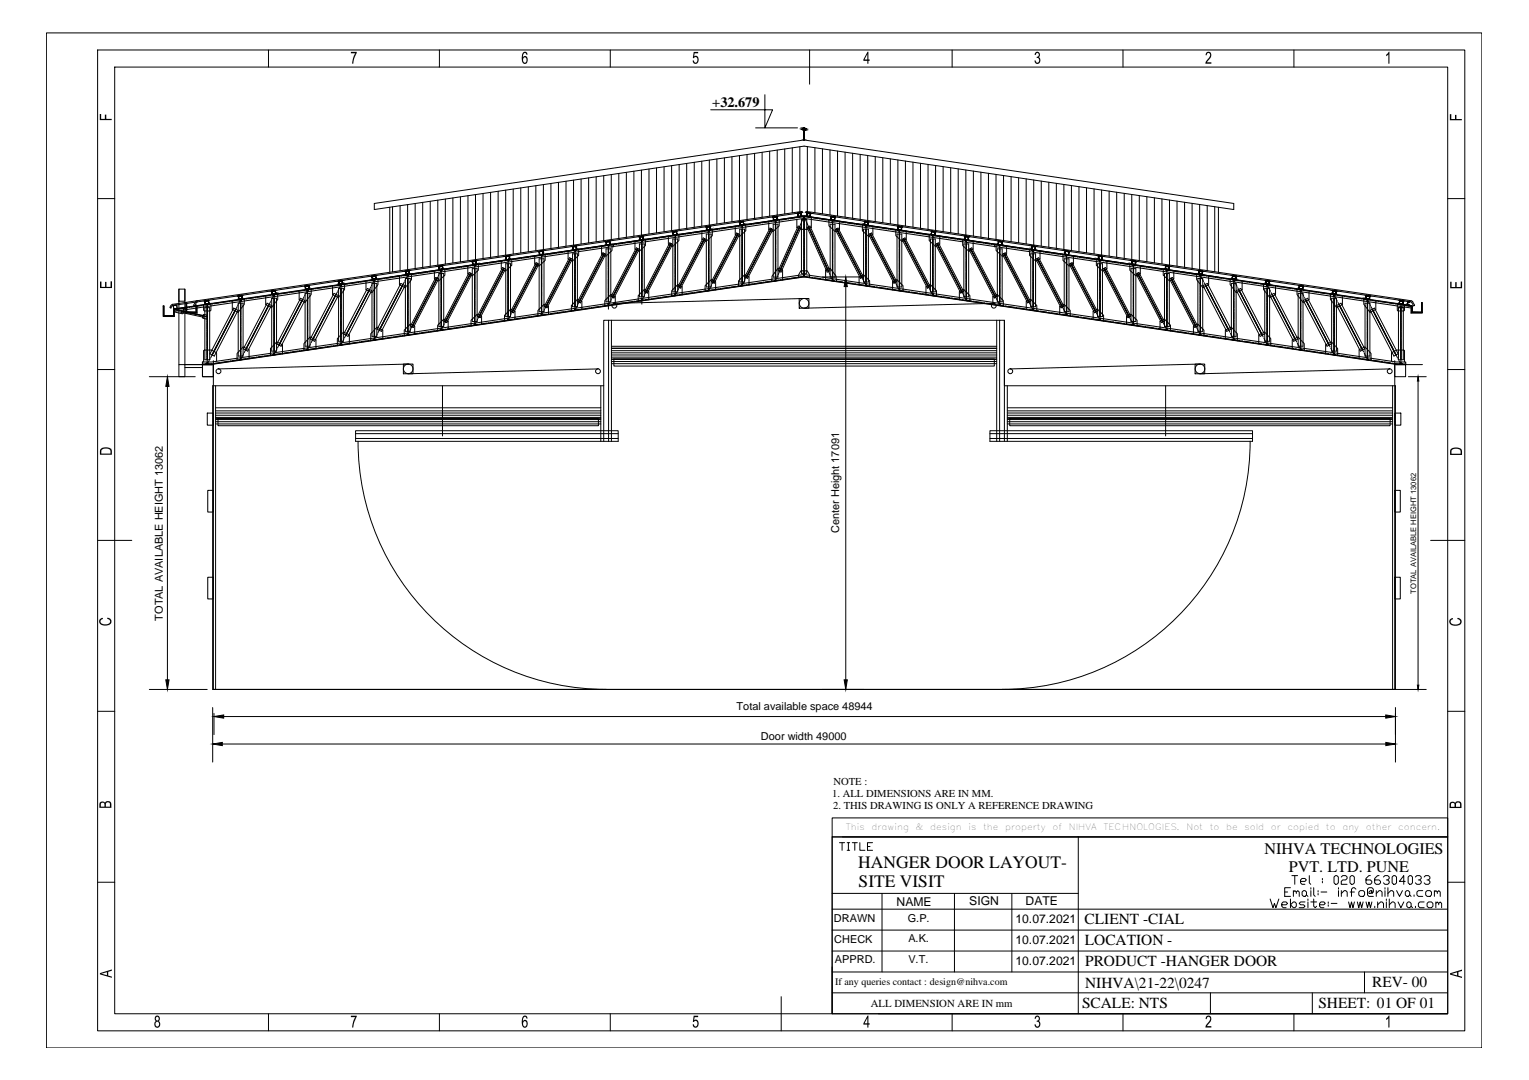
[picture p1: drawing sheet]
<svg xmlns="http://www.w3.org/2000/svg" width="841mm" height="594mm" viewBox="0 0 841 594" stroke-linecap="round" stroke-linejoin="round" font-family="sans-serif">
<defs><g id="words">
<g font-size="9.6">
<text x="472" y="477">HANGER DOOR LAYOUT-</text>
<text x="472" y="488">SITE VISIT</text>
</g>
<g font-size="8.9">
<text x="696" y="470">NIHVA TECHNOLOGIES</text>
<text x="709" y="480">PVT. LTD. PUNE</text>
</g>
<g font-size="8.5">
<text x="597" y="509">CLIENT -CIAL</text>
<text x="597" y="520">LOCATION -</text>
<text x="597" y="532">PRODUCT -HANGER DOOR</text>
<text x="597" y="543">NIHVA\21-22\0247</text>
<text x="755" y="543">REV- 00</text>
<text x="595" y="555">SCALE: NTS</text>
<text x="725" y="555">SHEET: 01 OF 01</text>
</g>
<text font-size="7.8" x="392" y="59">+32.679</text>
<g font-size="6.7">
<text x="533" y="498">SIGN</text>
<text x="564" y="498">DATE</text>
<text x="493" y="498">NAME</text>
<text x="559" y="508">10.07.2021</text>
<text x="559" y="519">10.07.2021</text>
<text x="559" y="531">10.07.2021</text>
</g>
<g font-size="6">
<text x="462" y="293" transform="rotate(-90 462 293)">Center Height 17091</text>
<text x="90" y="341" transform="rotate(-90 90 341)">TOTAL AVAILABLE HEIGHT 13062</text>
<text x="405" y="391">Total available space 48944</text>
<text x="419" y="407">Door width 49000</text>
<text x="459" y="507">DRAWN</text>
<text x="499" y="507">G.P.</text>
<text x="459" y="518">CHECK</text>
<text x="500" y="518">A.K.</text>
<text x="459" y="530">APPRD.</text>
<text x="500" y="530">V.T.</text>
</g>
<text font-size="5.9" x="479" y="554">ALL DIMENSION ARE IN mm</text>
<g font-size="5.8">
<text x="458" y="432">NOTE :</text>
<text x="458" y="438">1. ALL DIMENSIONS ARE IN MM.</text>
<text x="458" y="445">2. THIS DRAWING IS ONLY A REFERENCE DRAWING</text>
</g>
<text font-size="5.5" x="459" y="542">If any queries contact : design@nihva.com</text>
<g font-size="4.8">
<text x="465" y="456">This</text>
<text x="479" y="456">drawing</text>
<text x="504" y="456">&amp;</text>
<text x="512" y="456">design</text>
<text x="533" y="456">is</text>
<text x="541" y="456">the</text>
<text x="553" y="456">property</text>
<text x="579" y="456">of</text>
<text x="588" y="456">NIHVA</text>
<text x="607" y="456">TECHNOLOGIES.</text>
<text x="653" y="456">Not</text>
<text x="665" y="456">to</text>
<text x="674" y="456">be</text>
<text x="684" y="456">sold</text>
<text x="699" y="456">or</text>
<text x="708" y="456">copied</text>
<text x="729" y="456">to</text>
<text x="738" y="456">any</text>
<text x="751" y="456">other</text>
<text x="769" y="456">concern.</text>
</g>
<text font-size="4.1" x="779" y="327" transform="rotate(-90 779 327)">TOTAL AVAILABLE HEIGHT 13062</text>
</g></defs>
<!-- layer: 0 -->
<g fill="none" stroke="#000" stroke-width=".55">
<path d="M25 18h790v558h-790zM54 28h752v539h-752zM63 37h733v521h-733zM148 28v9M242 28v9M336 28v9M445 28v18M524 28v9M618 28v9M712 28v9M54 109h9M426 119h-1l1 2h1"/>
<path d="M426 119h1l1 2h-1M426 119h.1M426 119h1v2M437 120h-3M439 117h2v2h-2zM439 120h-1M440 117l-1 1v1h1M440 117h1v2h-1M440 117h.1M440 119h.1M442 119h.1M442 120h.1"/>
<path d="M442 119v33M442 119l3 1M442 119l1 2M442 119v2M442 119l-3 1M443 119h-1M443 119h.1M445 119h.1M445 117h-1v2h1M445 117h1v2h-1M445 117h.1M445 117l1 1v1h-1"/>
<path d="M446 120h1M446 119v1M447 120h3M458 119h-1v2M458 119h1v2h-1M458 119h-1v2h1M458 119h.1M796 109h10M298 138h-1v2h1M298 138h1v2h-1M298 138h.1M298 138l-1 1v1h1"/>
<path d="M298 140h.1M298 138h1M298 138l1 2M299 140h-1M300 140h.1M301 140h.1M305 139l-3 1M306 139h.1M310 139h-3M311 139h-1M312 138h.1M312 139v3l1 1"/>
<path d="M314 138l-2 1M315 140h3v29h-3zM315 136v1h1M316 138h-1M316 138h.1M316 135l-1 1M316 135l-1 1v2l1-1M316 135h1v2h-1M316 135h1M316 137h.1M316 140v29M317 137l-1 1"/>
<path d="M317 135v1M317 136v1M317 137h-1M318 138v2l-1 1M318 137v1M319 137l-3 1v33M320 137h.1M324 137h-3M325 136v1M329 136h-3M330 136h-1M331 135v1"/>
<path d="M331 136v4h1M332 139l1 1-14 27-1-1zM332 139l-14 27M333 139l-14 27 13-27-1 2M333 137h3v29h-3zM333 135l-3 1M334 135h.1M334 135h1v31M334 135h1M334 133h-1l1 2h1M334 133h1l1 2h-1M334 133h.1"/>
<path d="M334 133h-1l1 1v1M334 133h1v1M335 135h.1M335 137v29M335 139l-1 1M335 134v1M336 139h-1M337 135v3l-1 1M337 134v1M337 134v2M338 135h-3M339 134h.1"/>
<path d="M343 134h-3M344 134h-1M348 133l-3 1M349 133h-1M349 133h.1M349 133v4l1 1M349 139v1M350 139l1-2-14 26M350 136l2 1-14 27-2-1zM350 138h2M351 137l-14 26M351 137l-14 27"/>
<path d="M352 134h2v29h-2zM353 132l-4 1M353 137l-1 1M353 132v1M353 130h-1v2h1M353 130h1v2h-1M353 130h.1M353 132h.1M353 133h.1M353 134v29M353 133v-1v31M353 137h.1"/>
<path d="M354 132h.1M354 136l-1 1M355 132v3l-1 1M355 132h.1M357 132h-3M358 132h.1M362 131l-3 1M363 131h-1M366 130l-2 1M367 138l-1 2M368 130h.1M368 131v3l1 1"/>
<path d="M368 130h-1M368 137h.1M368 134h2l-14 27-1-1zM369 135h1M369 134l-14 27M369 134l-14 27 14-27-1 2M370 131h3v30h-3zM371 130h.1M371 135h.1M371 127h-1v2h1M371 127h1v2h-1M371 127h1v2"/>
<path d="M371 127l-1 1v1h1M371 130h-3M371 129h.1M371 130v32l2-4M371 130l1-1v1M372 130h-1M372 131v30M372 130h.1M372 134h-1M372 129h.1M372 129h-1M372 133v1"/>
<path d="M372 129v1M373 130v2v1M373 129h.1M376 129h-3M377 129h.1M381 128l-3 1M382 128h-1M384 137l-1 4M385 136v1M385 128h-3M386 127v1M386 128v4h1"/>
<path d="M387 127h-1M387 131l1 1-14 26h-1zM387 132h2M387 131l-13 27 14-27-2 4M388 131l-14 27M389 129h2v29h-2zM389 127h.1M389 125v1h1M389 132h.1M389 127h1M389 125h1l1 1M389 125v2h1"/>
<path d="M389 125l1-1 1 2-1 1M390 126h.1M390 127h.1M390 127v33l1-2M390 126v1M390 129v29M390 127h-3M390 131v1M391 131h-1M391 127h.1M392 127v3h-1M392 126v1"/>
<path d="M395 126l-3 1M396 126h-1M400 125l-3 1M400 140h.1M401 125h-1M402 136l-2 3M402 135v1M404 132l-1 3M404 125h-3M404 124v1M404 125v4h1M405 131l-1 1"/>
<path d="M405 128l2 1-14 27-2-1zM406 125h-1M406 130h1M406 129l-14 26M406 129l-14 26 14-26-1 2M407 126h3v29h-3zM408 124h.1M408 129l-1 1M408 122h-1v2h1M408 122h1v2h-1M408 122h1v1M408 124v33l1-2"/>
<path d="M408 124v1M408 124h1h-1M408 126v29M408 129h.1M409 124h.1M409 123l-1 1M409 124l-3 1M409 128h.1M410 124v3l-1 1M410 124h.1M414 123l-3 1M415 123h-1"/>
<path d="M418 138l-1 3M419 123h-3M419 137h-1M420 122l-1 1M420 134l-1 2M421 133h.1M422 129l-1 3M423 122h.1M423 122v4l1 1M423 128v1M423 122h-3M424 125l1 1-14 27-1-1z"/>
<path d="M424 127h2M424 126l-14 27 14-27-1 2M424 122h.1M424 126l-13 27M425 123h3v29h-3zM426 121h.1M426 121l1 1zM426 126v1M426 123v29M427 122h.1M427 121h.1M427 121v33"/>
<path d="M427 126h-1M427 121v1M427 125v1M428 121l-3 1M429 122v2l-1 1M429 121h.1M433 121h-3M433 140l-1 2M434 139h-1M434 120l-1 1M435 135l-1 3M436 134l-1 1"/>
<path d="M437 131l-1 3M437 130h.1M438 121v4l2 1h5M439 127l-1 2M439 124l2 1-11 25-2-1zM439 126h.1M440 125l-11 24M441 121h3v29h-3zM441 122l-12 27M441 121v1M442 121v29M443 121v1"/>
<path d="M444 122l1 3M444 125l2-1 11 25-2 1zM445 125l11 24M445 125l11 24-11-24M445 126h.1M445 125v1M446 127l1 2M446 120v5M447 130h.1M448 131l1 3M449 134v1M450 135l1 3"/>
<path d="M451 120v1M451 139h.1M451 140l2 2M452 121h3M455 121h1M456 122v2l1 1M456 121h.1M457 121l3 1M457 123h2v29h-2zM457 121h.1M457 125l1 1M457 121h1"/>
<path d="M458 121v1M458 126h.1M458 122h.1M458 123v29M458 121v33M458 121h.1M458 126l1 1M459 126l2-1 14 27-2 1zM460 126l14 27-14-27 2 4M460 122h1M460 126l14 27M461 127h-2"/>
<path d="M461 122h3M462 122h.1M462 122v4l-1 1M463 130v1M463 132l2 3M465 122v1M465 136h1M466 123h3M466 137l2 3M470 123h.1M471 123l3 1M474 124h1"/>
<path d="M474 124v3l1 1M474 124h.1M475 126h3v29h-3zM475 128h1M476 124l2 1M476 124h.1M476 123v1M476 129h1M476 126v29M476 124v1M476 124v33l-2-4M477 124h-1"/>
<path d="M477 122h1l-1 2h-1M477 122h-1l-1 2h1M477 122h-1v1M477 129v1M479 130h-2M479 125h1M480 124v1M480 125v4h-1M480 125h3M481 133l-2-4 13 26-13-26 14 26M481 133v1M482 135l1 3"/>
<path d="M484 125h.1M484 139h.1M484 140l2 3M485 125l3 1M488 126h1M490 126l3 1M493 127v3h1M493 126v1M493 127h1M493 129h3v29h-3zM494 131h.1M494 126h1"/>
<path d="M494 127h1M494 125h1M494 125v1M494 127h3M495 131v1M495 127h.1M495 129v29M495 127v33l-2-4M495 126v1M495 126h.1M495 125h1v2h-1M495 125l-1-1v2l1 1"/>
<path d="M495 125h1v1h-1M495 132h1M496 132l2-1 14 27h-2zM497 131l14 27M497 132h-1M498 127h1M498 127v1M498 128v4M499 135l-2-4 14 27M499 128h3M499 136l1 1M500 137l2 4"/>
<path d="M503 128h.1M504 128l3 1M507 129h1M509 129h3M511 130v2l1 1M511 129h.1M512 131h2v30h-2zM512 129l1 1M512 133l1 1M512 129h1M513 129h-1M513 129v1"/>
<path d="M513 134h.1M513 130h.1M513 130v32l-2-4M513 131v30M513 129h.1M513 130h3M513 127l-1 2h1M513 127h1v2h-1M513 127h-1v2h1M513 127l1 1v1h-1M514 127h-1M514 135h.1"/>
<path d="M514 129l-1 1M515 134h1l14 26-2 1zM515 134l14 27-14-27 2 4M515 134l14 27M516 135h-2M517 130h.1M517 131v3l-1 1M518 139h.1M518 130l3 1M518 140l2 3M522 131h.1M523 131l3 1"/>
<path d="M526 132h1M528 132h2M530 132v3v1M530 132h.1M530 134h3v29h-3zM531 136v1M531 132h.1M531 132h1v33l-3-4M531 132v1M531 130h1M531 130v1l1 1M531 132h1v1"/>
<path d="M531 137h1M531 134v29M531 133h1M531 133h.1M532 132h.1M532 130h1v2h-1M532 130h-1v2h1M532 130h1M532 130h.1M532 137v1M532 132l3 1M533 130l-1 2"/>
<path d="M533 137l2-1 13 27-1 1zM534 137l14 27M534 137l14 26M534 138h-1M535 133v4l-1 1M536 133h.1M537 133l3 1M541 134h.1M542 134h3M545 134h1M546 135h3M547 134v2"/>
<path d="M548 135v3l1 1M548 134v1M549 137h2v29h-2zM549 139h.1M549 135h1M550 135h.1M550 139v1M550 135v33l-2-4M550 135h1M550 137v29M550 133h-1v1l1 1M550 133h1v2h-1"/>
<path d="M550 133h-1v2h1M550 133h.1M550 133h1M551 135h.1M551 134l-1 1M551 133v1M551 135l3 1M551 140l2-1 14 27-2 1zM552 139l14 27M554 135v1M554 136v4h-1M555 136h.1"/>
<path d="M556 136h3M559 136l1 1M561 137h3M564 137h1M565 137l3 1v33l-2-4M566 138v2l1 1M566 137v1M567 140h3v29h-3zM567 137h1M568 137h.1M568 137v1M568 135l1 1"/>
<path d="M568 135l-1 2M568 138h.1M568 140v29M569 138h-1M569 135l1 1-1 2-1-1M569 135h-1l-1 2h1M569 135v1M569 136h.1M569 138h.1M569 137h-1M569 136v1M570 138l3 1"/>
<path d="M572 138h.1M572 139v3l-1 1M574 139h.1M575 139h3M578 139h1M580 139l2 1M583 140h1M585 140h.1M586 140h1M587 140h.1M587 138h-1v2M587 138h1v2h-1"/>
<path d="M587 138h-1v2h1M587 138h.1M587 138l1 1v1h-1M102 159v42h15M150 160h-1l1 2h1M150 160h1l1 2h-1M150 160h1l1 1-1 1M150 160v2h1M165 160h.1M168 160h-3M168 159h1M169 159h.1"/>
<path d="M169 157h-1v2M169 157h-1v2h1M169 157h1v2h-1M169 157h.1M169 159v1M169 160h.1M170 159h-1v1M171 160a3 3 0 0 1-1 3M171 159h.1M173 159l-4 1M174 159h-1M177 158l-3 1"/>
<path d="M179 158h-1M182 158h-3M183 157v1M183 158v4l1 1M186 159v1M186 159h3v29h-3zM186 155l1 1M186 159l2-2v33l1-3M187 157h-3M187 157h.1M187 157h1M187 155h.1"/>
<path d="M187 154l-1 1v2l2-1M187 154h1v2M187 154v1M187 156h1M187 159v29M188 156h.1M188 157h.1M188 156v1M188 155h-1M188 154v2M188 157h-1M190 157a3 3 0 0 1-2 4"/>
<path d="M190 156v1M192 156l-3 1M193 156h-1M196 156h-3M197 155h.1M201 155h-3M201 154v1M201 155v4l1 1M202 159l2 1-13 25-2-1zM202 155h.1M203 159l-13 25M203 160l-13 24"/>
<path d="M204 158l-1 2M205 157h-1M205 156h2v29h-2zM205 156l1-2v33l1-2M205 152v1l1 1M205 154h.1M206 152h-1M206 152h-1v2h1M206 152h1v2h-1M206 160h-1M206 152h.1M206 152l1 1-1 1"/>
<path d="M206 156v29M206 154h.1M206 154l-3 1M206 159h.1M206 154h1M207 158l-1 1M207 154h-1M208 154a3 3 0 0 1-1 4M208 153v1M210 153l-3 1M212 153h-1M215 153h-3"/>
<path d="M216 153h.1M220 152h.1M220 152v5h1M220 152h-3M220 159l-1 3M220 156l3 1-13 25-3-1zM221 158l-1 1M221 157v1M221 152h-1M221 157l-12 25 13-25M222 155l-1 3M223 153h3v29h-3z"/>
<path d="M223 154v1M223 150l1 1M223 158h-1M223 151h1M224 151h.1M224 157h.1M224 149h-1v2h1M224 149h1v2h-1M224 149h.1M224 149h-1M224 149h1v1l-1 1M224 153v29"/>
<path d="M224 151v33l1-2M224 151l-1 2M224 151v1M225 156l-1 1M225 151l-3 1M225 151h-1M225 151l-1 1M225 151h.1M225 155v1M226 151h-1M226 151a3 3 0 0 1-1 4M226 151h.1"/>
<path d="M229 151h-3M231 150l-1 1M234 150h-3M235 150h.1M237 160h.1M239 157l-2 2M239 149l-3 1M239 149h.1M239 150v3l1 1M239 156h.1M240 153h1l-14 27-1-1zM240 149h-1"/>
<path d="M240 154h2M241 153l-14 27M241 152l-15 28M241 151v1M241 150h3v30h-3zM242 151l1-2v32l1-2M242 148h1M242 148v1M242 146v1v1M242 154h.1M242 149h1M242 148l1 1"/>
<path d="M242 146h-1l1 2h1M242 146h1l1 2h-1M242 146h.1M242 146h1M243 150v30M243 149h.1M243 153h-1M243 148v1M243 147v1M244 149h-3M244 152l-1 1M245 149v2l-1 1"/>
<path d="M245 148h-1M248 148h-3M249 148h.1M253 147l-3 1M254 147h.1M255 157v1M257 146v1M257 147v4h1M258 153h-1M258 146l-3 1M258 152l1-2-14 27M258 150l2 1-14 26h-2z"/>
<path d="M259 151h1M259 150l-14 28M259 150l-14 27M259 146h-1M260 148h2v29h-2zM260 144v1M260 145h.1M261 146h.1M261 151h-1M261 144h-1v2h1M261 144l1-1v2l-1 1M261 144h.1"/>
<path d="M261 144h-1M261 144h1v1M261 145h-1M261 145h.1M261 148v29M261 146v33l1-2M261 150v1M262 146h-1M262 145l-1 1M262 150h.1M262 146h-2M263 146v3h-1"/>
<path d="M263 145v1M264 146h-1M267 145h-3M268 145h.1M271 159h.1M272 144l-3 1M273 144h.1M273 155l-1 3M274 154l-1 1M275 151l-1 3M276 143v1M276 144v4h1"/>
<path d="M276 150v1M276 147l2 1-14 27-1-1zM277 144h-3M277 149h1M277 148l-14 26M277 148l-14 26 14-26-1 2M278 143l-1 1M278 145h3v29h-3zM279 143h.1M279 141h-1v2h1M279 148v1M279 143h1"/>
<path d="M279 141h1v2h-1M279 141h1M279 143v33l2-2M280 143h-1M280 143l-1 1M280 143v1M280 145v29M280 148h-1M280 143h.1M280 141h.1M280 141v1M280 142l-1 1"/>
<path d="M280 147h.1M281 143v3v1M281 143h-3M283 143h-1M286 142l-3 1M287 142h.1M289 157l-1 3M290 156h.1M291 142h-3M292 153l-2 2M292 141h-1M292 152h.1"/>
<path d="M294 148l-2 3M294 141h.1M294 142v3l1 1M294 147v1M295 144l1 1-13 27-2-1zM295 146h2M296 145l-14 27M296 141h-3M296 145l-14 27 14-27-1 2M297 142h2v29h-2zM297 141h-1M297 140h.1"/>
<path d="M297 145v1M297 140l1 1M298 140v1M298 140v33M298 142v29M298 141h.1M298 145h.1M299 144l-1 1M300 141v2l-1 1M300 140l-3 1M306 157v1M308 154l-2 3"/>
<path d="M308 153v1M310 150l-1 3M310 149v1M312 146l-1 2M313 145h-1M313 144l1-2-14 27M313 142l2 1-14 26h-2zM314 143h1M314 142l-14 27M316 143h-1M316 142v1M317 142h.1"/>
<path d="M322 159h.1M324 156l-1 2M324 155h.1M326 152l-1 2M327 150l-1 1M328 147l-1 3M329 146v1M331 142v1M332 140l2 1M334 140h.1M340 157l-1 3M341 156l-1 1"/>
<path d="M342 153l-1 3M343 152v1M345 149l-2 2M345 148h.1M347 145l-2 2M347 144h.1M349 140l-1 3M355 160l-1-1-3 4v3M355 160h1M356 160h1v5M357 158h.1M358 155l-1 2"/>
<path d="M359 154h.1M361 150l-2 3M361 149v1M363 146l-1 3M363 145v1M366 141h-1M374 157h-1a6 6 0 0 0-4 6M374 157h.1M374 157v1M375 157v1v4M376 153l-1 3M377 152h.1"/>
<path d="M379 148l-2 3M380 147h-1M382 141v1M390 159h.1M390 159l-1 1M390 159v1h-1M390 160h.1M391 160h-3M391 154l-3 3v3M391 154l2 1M391 157h.1M392 159h-1"/>
<path d="M393 155h1v5M393 153l-1 3M394 152l-1 1M395 149l-1 3M395 159h-2M396 148v1M397 159h-1M397 145l-1 3M398 144h.1M400 141l-2 2M400 158l-3 1M401 158h.1"/>
<path d="M405 157l-3 1M406 157h.1M408 157h.1M408 153a3 3 0 0 0-2 5M408 153h.1M408 157h1M409 157h.1M410 157h-3M410 154h.1M410 151l-2 2M411 152h.1M411 157h-1"/>
<path d="M411 152h1v5M411 151l-1 2M412 150h.1M414 146l-2 3M414 145v1M414 156h-3M416 156h-1M416 142l-2 3M416 141v1M419 155l-3 1M420 155h.1M424 155h-3"/>
<path d="M424 154v1M425 155h-1M425 151v1v2M426 154v1M426 150v1M426 150h.1M427 154h.1M427 154h-1M427 154l-1 1M427 149l-1 1M427 149h.1M427 153v1"/>
<path d="M427 148v1M428 148h-1M428 148h1M428 152h-1M429 154h-3M429 148h.1M429 148l-1 3M429 148h1M430 147l-1 1M430 154h-1M430 148v1v5M431 144l-1 3"/>
<path d="M432 143l-1 1M433 153l-3 1M434 153h.1M438 153h-3M439 152h.1M439 152l1-3h4l1 2v2M439 152v1M440 152h2l326 48h5M442 152h.1M442 152h1M442 152l326 48h5l-5 1 5-1M442 152l-325 48h-6"/>
<path d="M442 152l-325 48M443 152h.1M446 153h1M452 153l1 1M453 143v1M453 144l2 3M455 148l-1 1v5M455 147v1M455 148h.1M455 148l2 3M456 148h-1M457 148h-1"/>
<path d="M457 152h.1M457 148h.1M457 148v1M457 153l1 1M457 154h.1M457 149h1M458 154h.1M458 149v1M458 154h1M458 150h.1M459 150v1a4 4 0 0 1 1 4M460 155h3"/>
<path d="M464 155h1M468 141v1M470 156h1M471 146v1M472 148l1 3M473 152v5M474 152h-1M474 152h.1M474 151h1l1 2M476 157h.1M476 157h1M477 157h.1"/>
<path d="M477 157h-1M477 153h.1M477 153a3 3 0 0 1 1 5M482 158h1M487 144h.1M487 145l2 3M488 159h1M489 149l1 1M490 150l2 4M492 156l1-1-14-27-1 1 14 27M492 154l-1 1v5M492 154v1"/>
<path d="M494 154h-2M494 154l2 2M494 160h.1M495 159l-1 1h1M495 159h.1M495 159v1M495 160h.1M496 156l1 1v3M502 141v1M503 143l2 3M505 147h.1M506 148l1 3"/>
<path d="M508 152h.1M508 153l2 3M510 157l-1 1v4M510 157l1 1M512 157h-1h-1M512 157h1M513 158h.1M513 158h1a3 3 0 0 1 1 5M521 144v1M521 145l2 4M523 149l1 1M524 151l2 3"/>
<path d="M526 155h.1M527 156l1 3M529 160v1M529 160h-1v5M529 160l1-1 3 4v3M536 141l-2-4 14 26M536 141l1 1M539 147h.1M540 148l1 3M542 152v1M542 153l2 4M544 157l1 1"/>
<path d="M545 159l2 3M550 140h1M552 140l-1 1M554 143l-2-4 14 27M555 144v1M557 149l1 1M558 151l2 3M560 155h.1M561 156l1 3M563 160v1M567 142h1M568 142l1 1"/>
<path d="M569 143h.1M570 143l1-1 14 27h-1zM570 142l14 27M571 142l14 27M571 143h-2M573 146l-2-4 13 27M573 147h.1M574 148l1 3M576 152v1M576 153l2 4M578 157l1 1M579 159l2 3"/>
<path d="M584 140l3 1M585 141v2l1 1M585 142h3v29h-3zM586 144v1M586 140h.1M586 140l1 1M586 145h1M587 141h.1M587 141v-1v1M587 140v33l-2-4M587 142v29M587 145l1 1"/>
<path d="M588 141h.1M588 145l2-1 14 27-2 1zM589 145l14 27M589 141h3M589 146h-1M590 141h.1M590 142v3v1M591 149l-2-4 14 27M591 149l1 1M592 151l2 3M593 141h.1M594 142h3"/>
<path d="M594 155h.1M595 156l1 3M597 142h1M598 142l3 1M602 143h1M603 143v3l1 1M603 143h.1M603 143h3M604 145h2v29h-2zM604 147h1M604 143h1M605 143h.1"/>
<path d="M605 148h.1M605 143v1M605 143v33l-2-4M605 145v29M605 143h1M605 141l-1 1 1 1M605 141h1v2M605 141h1v2h-1M605 141h-1v2h1M605 141h1M606 148v1M606 143h.1"/>
<path d="M607 148l1-1 14 27-2 1zM607 143v1M607 148l14 26M608 149h-2M608 144h3M609 143v1M609 144v4h-1M609 152l-2-4 14 26M610 152v1M610 154l2 3M611 144h1M612 158h1"/>
<path d="M613 144l3 1M613 159l2 3M616 145h1M617 145h3M621 146h1M621 146v3h1M621 145v1M622 146h3M622 148h3v29h-3zM623 150h.1M623 146h.1M623 150l1 1"/>
<path d="M623 146h1h-1M623 146v33l-2-4M624 148v29M624 145h.1M624 144h-1v1l1 1M624 144h1l-1 2h-1M624 144l-1-1v2v1M624 144h1l-1 1M624 144h.1M624 151h.1M624 146h.1M625 151l1-1 14 27h-1z"/>
<path d="M626 146h.1M626 150l13 27M626 150l14 27-14-27 2 4M626 151h-1M627 146l3 1M627 146v1M627 147v4h-1M628 155v1M629 156l2 4M630 147h1M632 147l3 1M635 148h1"/>
<path d="M636 148h3M640 149v2l1 1M640 148h.1M641 150h2v30h-2zM641 152v1M641 149h3M641 147v1h1M641 148h.1M641 148l1 1M642 153h.1M642 149h.1M642 149v32l-2-4"/>
<path d="M642 150v30M642 148h.1M642 146h-1M642 148v1M642 146h1v2h-1M642 146h-1v2h1M642 146h.1M642 154h1M642 146l1 1M643 147v1h-1M643 153h2l14 26-2 1zM644 153l14 27"/>
<path d="M644 153l14 27-14-27 2 4M644 154h-1M645 149h.1M646 149h.1M646 150v3l-1 1M646 149l3 1M646 158h1M649 150h1M650 150h3M654 150l1 1M655 151h3M658 151a3 3 0 0 0 1 4"/>
<path d="M658 151h.1M659 151h.1M659 153h3v29h-3zM659 151h1M659 155l1 1M660 151v1M660 151l3 1M660 156v1M660 151h1l-1 1M660 152h.1M660 151l2 4M660 151v33l-2-4"/>
<path d="M660 153v29M660 149l-1 1 1 1M661 149h1l-1 2h-1M661 149h-1l-1 2h1M661 157h.1M661 149h.1M661 151h.1M661 158h1h1M661 150v1h-1M662 157l2-1 13 25-2 1zM662 156h1M663 157l13 25-13-25 2 3"/>
<path d="M663 152h1M664 157l-1 1M665 152h3M665 152h.1M665 152v5h-1M668 153h1M669 153h3M673 153h.1M674 153l3 1M677 154a3 3 0 0 0 1 4M677 153v1M677 156h3v29h-3z"/>
<path d="M678 154h.1M678 158v1M678 154h1M678 159h1M678 156v29M679 154h-1M679 154h.1M679 156v29M679 154l3 1M679 152h1v2h-1M679 152h-1v2h1M679 160h.1"/>
<path d="M679 152h.1M679 152h-1v1l1 1M679 152h1M680 152v1l-1 1M680 160l2-1 14 25-3 1zM680 158l-1-4v33M681 158v1M681 160l13 24M681 159l13 25M682 155h1M683 154v1M683 155v4l-1 1"/>
<path d="M684 155h2M687 155h1M688 156h3M692 156h.1M693 156l3 1M695 157a3 3 0 0 0 1 4M695 156v1M696 159h2v29h-2zM696 156v1M697 157h.1M697 154l-1 2M697 156v1"/>
<path d="M697 156h.1M697 159v29M697 154l1 1v2l-1-1M697 154h-1v2h1M697 154v1M697 154l1 1M698 157h-1M698 157h3M698 155h.1M698 155v1h-2M701 157l1 1M702 157v1"/>
<path d="M702 158v4l-1 1M702 158h3M706 158h1M707 158l3 1M711 159h.1M712 159h3M713 160a3 3 0 0 0 1 3M713 159h.1M715 159h.1M715 159v1M715 159h1M715 160h.1"/>
<path d="M715 159l2 4M715 159v33M715 159l1 1M716 157h1l-1 2h-1M716 157h-1l-1 2h1M716 157h.1M716 157h-1v2M716 159l-1 1M716 157h1l-1 2M716 159h.1M716 159h-1M717 160h3"/>
<path d="M720 160h.1M734 160h1v2h-1M734 160h-1v2h1M734 160h-1v1l1 1M90 168v6h6v-4v4h-6zM95 170v4h-5v-6v6h6v-4M96 170v1M96 170l3 1M96 168h1l1 2h-1M96 168h.1M96 168h-1l1 2h1M96 168h1v1v1"/>
<path d="M97 170h.1M99 170h-3M100 171l12 3M100 171l12 3v1l-13-3zM100 170h-1M100 171h.1M101 169v2l-1 2-4-2M101 172h3M103 169l-7 1M103 166v6h5v-4M103 166h-1v6h6v-3M103 172h5"/>
<path d="M103 169l-3 1M104 169h.1M104 172h1M106 173h3M108 168l334-49 335 49M108 168l-12 2M108 168v1M108 169l-12 2M108 165l-13 2-2 2h1l1-1M108 165l333-49v1l-332 49M108 165v1M109 166l-14 2"/>
<path d="M109 166l-2 2h-1l1-2M109 173h1M110 174h4v1M111 168l-6 1M112 168v3h1M112 168h.1M113 169h2v29h-2zM113 173h-1l-1 2h2M113 168h1M113 173l1 1M114 168h.1M114 165l-1 1v1h1"/>
<path d="M114 165h-1v2h1M114 165h1v2h-1M114 165l1 1v1h-1M114 165h.1M114 171h.1M114 169v29M114 168v33M114 167h.1M114 175v1l-1-1M114 167v1M114 167h1M116 167l-3 1"/>
<path d="M116 168v3h-1M116 167h.1M117 167h-1M121 167h-3M122 166l-1 1M125 166h-3M126 177l-1 3M127 166h-1M127 176l-1 1M128 165v1M128 166v4l1 1M128 173l-1 2"/>
<path d="M129 172h.1M129 171h1M130 170l-13 25 13-25M130 165l-3 1M130 169l-1 2M131 171l-2-2-14 26 3 1 13-25M131 167h3v29h-3zM131 168h.1M131 165h.1M131 171v1l-1-1M132 165h.1M132 171h.1"/>
<path d="M132 163h-1v2h1M132 163l1-1v2l-1 1M132 163h1v1h-1M132 163h-1v1h1M132 167v29M132 165v33l1-2M132 165l-1 2M132 164v1M133 170h-1M133 165h-1M133 169v1M134 165v2l-1 2"/>
<path d="M134 164v1M135 165h-3M136 164h-1M140 164h-3M141 164h-1M142 179l-1 2M143 178h.1M144 163l-3 1M144 174l-1 3M145 173v1M145 163h.1M146 163h.1"/>
<path d="M146 163v4l1 1M147 167l2 1-13 25-2-1zM147 169v1M147 168h1M148 168l-13 25M149 166l-1 3M149 163h-3M149 165h.1M149 164h3v29h-3zM150 168l-1 1h-1M150 162h.1M150 162h1"/>
<path d="M150 168h.1M151 162h.1M151 164v29M151 163h.1M151 162l-1 2M151 162v33M151 167v1M151 166v1M153 162a3 3 0 0 1-1 4M153 162h.1M154 162h-3M155 162h-1"/>
<path d="M158 161l-2 1M159 179v1M160 161h-1M161 176l-2 3M161 175h.1M163 172l-2 2M163 160l-3 1M163 171h.1M164 160h.1M165 161v4M165 167l-1 3M165 164l3 1-13 25-3-1 13-25"/>
<path d="M166 166l-1 1M166 165v1M167 163l-1 3M168 161h2v29h-2zM168 162v1M168 162l1-3v33l1-2M168 166h-1M169 165l-1 1M169 161v29M169 164v1M170 164h.1M177 177l-2 3"/>
<path d="M177 176v1M180 172l-1 1M182 168h-1M183 165l-1 2M184 161l2 2-13 25-2-1zM184 164h.1M184 163h1M185 162l-13 25M185 162l-14 27M186 160l-2 3M187 163l-1 1-1-1M187 162v1"/>
<path d="M188 162h-1M188 161h.1M193 179l-1 3M194 178h-1M195 175l-1 2M196 174h.1M198 169v1M200 166l-2 3M200 165v1M202 162l-2 3M202 161h.1M203 160h.1"/>
<path d="M205 160v1l-2-1M210 179l-1 1M211 176l-1 3M212 175v1M214 172l-2 3M214 171h.1M216 168l-2 2M216 167h.1M218 164l-1 2M219 162l-1 1M227 179l-1-1-4 4v3M227 179h.1"/>
<path d="M228 179v5M228 178l-2 2M228 177h.1M230 174l-2 2M230 172v1M233 168l-1 1M234 165l-1 3M235 164l-1 1M236 161l-1 2M244 178v1M245 176h-1a6 6 0 0 0-3 6M245 176h.1"/>
<path d="M246 176l1 1v4M247 174l-1 1M249 170h-1M251 166h.1M253 162l-2 3M253 161v1M255 180h-1M258 179l-3 1M260 179h-1M261 179h.1M261 178h.1M261 179h1"/>
<path d="M262 179h.1M262 173l-3 3v3M262 173l3 1v5M263 176h-1M263 178l-3 1M264 178h.1M264 172l-1 3M265 171v1M267 168l-2 3M267 167v1M268 178h-3M269 178h-1"/>
<path d="M269 163h.1M273 177h-3M274 177h-1M277 176l-3 1M278 176h.1M279 176h.1M279 172l-1 1v4M279 176h1M280 176h.1M281 173h.1M282 176h-3M283 171l-2-1-2 2"/>
<path d="M283 171v5M283 170l-2 2M283 175v1M283 169h.1M285 165l-1 3M286 164l-1 1M287 175h-3M287 161l-1 3M288 160l-1 1M288 175h-1M291 174l-3 1M293 174h-1"/>
<path d="M296 174h-3M297 173v1M297 173h.1M298 173h.1M298 173h-1M298 173v1M299 171l-1 2M299 170v1M301 173h-3M301 167l-1 3M302 173v-4l-3-2-3 4v3M302 166h-1"/>
<path d="M302 173h-1M304 162h.1M306 172l-3 1M307 172h-1M310 171l-3 1M312 171h-1M315 171h-3M316 170h.1M316 170v1M316 170l1 1M316 171h.1M317 171h.1"/>
<path d="M317 169l-1 2M318 167v1M319 165h-1l-4 3v3M319 165h.1M319 166h1v4M320 164l-2 3M320 170h-3M320 163v1M321 170h-1M325 169l-3 1M326 169h-1M329 169h-3"/>
<path d="M330 168v1M333 164v1v4M334 164l2-2 2 1v5M334 168h-3M334 167h1M334 168h.1M335 168h.1M335 168h-1M335 167h.1M335 168v2M336 166l-1 2M336 165h.1"/>
<path d="M338 162l-1 2M338 161h.1M339 167l-3 1M340 167h-1M343 167h-2M345 166h-1M348 166h-3M349 166h.1M353 165h.1M353 165h-1M353 164h.1M353 165v2"/>
<path d="M354 165h.1M354 163l-1 2-3 1M354 165h-1M355 162l-1 1M358 164l-3 1M359 164h-1M362 164h-3M364 164h-1M367 163h-3M368 163h.1M371 163h.1M371 162h.1"/>
<path d="M371 162v1v-1M371 162l1 1M371 162h1l-3 1M372 162v1M373 162h-1M377 162h-3M378 161l-1 1M381 161h-3M382 161h.1M386 160l-3 1M387 160h.1M500 160v1"/>
<path d="M506 161h.1M507 162h4M511 162h1M513 162v1M513 162h.1M513 162l1 1M517 163h1M523 164h1M529 165h1M531 165h.1M531 165h1M532 165h-1"/>
<path d="M532 165h.1M535 166h1M537 166h3M541 167h1M546 166v-3l3-1 3 3v4M547 167h1M547 163h1M549 168h.1M550 168h.1M550 167v1M553 168h1M554 168l4 1"/>
<path d="M559 169h.1M560 169l4 1M565 170h.1M566 165l-2 1v4M566 165v1M566 165h1M568 165a6 6 0 0 1 2 6M568 170v1M568 170h.1M568 170l1 1M569 171h.1M571 171h.1"/>
<path d="M572 171l4 1M577 172h.1M578 172l4 1M581 163h1M582 164l2 3M582 173h1M583 168v1v4M584 173h4M584 168h.1M584 168v1M585 168h-1M586 168v1"/>
<path d="M586 173l1 1M587 169h.1M587 173h-1M587 173h.1M587 169l1 1M587 173v1M588 170l1 1v3M588 174h1M590 174h3M594 174h1M596 175h3M597 160v1"/>
<path d="M600 165v1M600 175h1M600 167l2 3M602 175l3 1M602 171h-1v5M602 171h.1M603 171h.1M603 171l1-1 1 2M604 176h1M605 176h.1M605 176h1M605 172h.1"/>
<path d="M606 172a3 3 0 0 1 1 5M606 176h1M608 176l3 1M612 177h1M613 177l4 1M615 163h1M616 164l2 3M618 178h1M618 168v1M619 169l1 4M619 178l4 1M620 174v5"/>
<path d="M621 173l-1 1M621 173v1M622 173h-1M622 173h.1M622 173l3 3v3M623 179h.1M623 178h1M623 179h1M624 178h.1M624 179h1M624 179h.1M625 179l4 1"/>
<path d="M630 180h.1M631 160v1M631 180h4M634 166h.1M634 167l2 3M636 171h1M637 172l2 3M639 176l-1 1v4M639 176h.1M639 176v1M641 176h-1M641 176l3 3v3"/>
<path d="M649 163l1 1M650 164l2 4M652 168v1M653 170l1 3M655 174h.1M655 175l2 3M657 179h-1v5M657 179h.1M657 179l1 1M658 179h.1M658 179l1-1 3 4v3M665 161h.1"/>
<path d="M668 166v1M669 167l1 4M671 171v1M671 173l2 3M673 177h1M680 160v1l1-1M682 160h-1M684 164h.1M684 165l2 3M686 169h1M687 170l2 3M689 174v1"/>
<path d="M690 175l1 4M692 179v1M696 161h1M697 162h.1M697 162l1 1M698 163v1l2-1M699 163l2-2 13 26-2 1zM699 160l-2-3v33l-2-4M699 161v1M700 162l13 25M700 163h.1M702 166v1"/>
<path d="M703 168l1 3M705 172h.1M705 173l2 3M707 177l1 1M714 161h3v29h-3zM715 164h.1M715 164l1 1M715 161v29M716 165v1M716 166h1h1M717 165l2-1 13 25-2 1zM718 164h.1"/>
<path d="M718 165l13 25M719 165l-1 1M720 168l-2-3 13 25M720 161v4h-1M720 160h1M720 169l1 1M721 170l2 4M721 160l3 1M723 174v1M724 176l1 3M725 161h1M726 180h.1"/>
<path d="M726 161l3 1M730 162h.1M731 162h3M732 162v3l1 1M732 162h.1M732 164h3v29h-3zM733 162h.1M733 166v1M734 163h.1M734 167v1M734 164v29M734 162h1"/>
<path d="M734 162h-1h1M734 162l2 4M734 162v33l-2-3M734 162h.1M734 168h.1M735 168v1h1M735 168l3-1 13 25-3 1zM736 163h3M736 166v1M737 168l12 25-13-25M737 168l1 3M737 168h.1"/>
<path d="M738 163h.1M738 163v4l-1 1M739 172h.1M739 163h1M739 173l2 3M740 163l3 1M741 177l1 1M744 164h.1M745 164h3M749 164h.1M750 165h3M750 165v2l1 2"/>
<path d="M750 164v1M751 167h3v29h-3zM751 169l1 1M752 165h.1M752 170h.1M752 167v29M752 165v33l-2-4M752 165l1 2M752 164v1M753 163h-1l-1 1h1M753 165h-1M753 163h1l-1 2h-1"/>
<path d="M753 163l-1-1-1 2 1 1M753 171h.1M753 163v1h-1M753 165h.1M753 171l1 1 1-1M753 165h1M754 168h.1M754 171l2-2 13 26-2 1zM754 169l1 2M754 165l3 1M755 170l13 25M756 171h-1"/>
<path d="M756 172h.1M756 173l2 2M757 165v1M757 166v4l-1 1M758 176v1M758 166h1M758 177l2 3M759 166h3M763 166v1M764 167h3M767 167h1M769 168v3h1"/>
<path d="M769 167l3 1M769 169h3v29h-3zM770 168h7M770 167h1M770 171h1M770 169v29M771 168l-1 33M771 167h.1M771 165h1v2h-1M771 165h-1v2h1M771 165h.1M771 165h-1v2"/>
<path d="M771 165l1 1v1h-1M772 168h1M773 168v3h-2M773 168h.1M773 168l3 1-334-50-346 51M775 168l-1-1v-1h1h-1v2h1M775 168h.1M777 166l-334-49v-1l333 49 2 3-2-2M777 168l-1 1-334-49-334 49M777 168h.1M777 168v4h5M782 166v6h-6v-3"/>
<path d="M782 166v6h-6v-4M782 166v6h-5v-4M111 199v1v-1h5l326-48 326 48h5v1M113 193h-1v6M114 193h.1M114 200h.1M115 193h2M115 198l-1 2M116 197l-1 1M117 193h1M117 194l-1 3M118 200h-1"/>
<path d="M118 193v1M118 193l1 1M119 194v5M120 189h.1M121 199l-3 1M122 186l-2 2M122 185h.1M122 199h.1M124 181l-2 3M124 180v1M126 199h-3M127 198v1"/>
<path d="M131 198h-3M131 198h1M131 193l-1 1v4M132 193h.1M132 197h.1M132 198h.1M132 198h1M133 192l-1 1M133 198h.1M133 191v1M133 191h2M134 195h.1"/>
<path d="M135 192h1M135 197l-3 1M136 191l-2 3M136 192h1v5M136 190v1M137 197h-1M138 186v1M140 183l-1 3M140 197h-3M141 182h-1M141 196h.1M146 196h-1"/>
<path d="M150 195l-3 1M150 191l-1 1v4M150 190h.1M151 195h-1h1M151 195h.1M151 195h-1M151 189v1M152 189h-1M152 188l1 1M152 193l-1 2M152 192h.1M153 190l13-25-12 25"/>
<path d="M154 189h.1M154 189l-1 2M154 194l-3 1M154 189l1 1v5M155 188h-1M156 194h-1M156 184l-1 3M157 183v1M158 180l-1 3M160 194h.1M164 193h-3M165 193h-1"/>
<path d="M168 188l-1 1v4M169 193h-3M169 187l-1 1M169 192h.1M169 192h1M169 187h.1M170 192l-1 1M170 192h-1M170 192h.1M170 186h.1M170 186l1-1 1 1M171 189v1"/>
<path d="M172 186h1M173 187h1v5M173 185h.1M173 192h-3M174 192h.1M175 182l-2 2M175 181h.1M178 191h-3M179 191h.1M183 190l-3 1M184 190h-1M187 185l-1 1v4"/>
<path d="M187 190h.1M187 185h.1M187 189v1l1-1M187 189h.1M187 190h-3M188 189v1M188 189h1M188 189h-1M188 184h-1M188 190h.1M188 183v1M189 183h1"/>
<path d="M189 186v1M190 183l1 1M191 183l-2 3M191 184h1v5M191 182v1M192 189h-3M193 189h.1M197 188l-3 1M198 188h-1M202 187l-3 1M203 187h-1M205 183l-1 1v4"/>
<path d="M205 187h.1M206 182h-1M206 187h.1M206 187h1M206 181v1M207 187h-1M207 181h-1M207 180h1l1 1M207 187h.1M208 184h-1M209 181h.1M209 180l-1 3"/>
<path d="M210 181l1 1v5M211 186l-3 1M212 186h.1M216 185l-3 1M217 185h-1M222 185h-1M224 184h.1M224 184h1M225 184h-3M226 181v1M226 184h.1M230 183l-3 1"/>
<path d="M231 183h.1M235 183h-3M236 182l-1 1M239 182h-3M241 182h-1M243 181l-1 1M243 181h.1M243 181v1M244 181l-3 1M245 181h.1M249 180l-3 1M250 180h-1"/>
<path d="M636 180v1M637 181h4M642 181h-1h1M642 181h.1M642 181h-1M642 181v1v-1M642 182h.1M643 182h4M647 182h1M649 182l4 1M653 183h1M655 183l4 1"/>
<path d="M659 184h1M660 184h.1M660 184h1h-1M661 184h.1M661 184l3 1M665 185h1M667 185l3 1M671 186h1M673 186l3 1M675 181l-1 1v5M676 181h-1M676 182v1"/>
<path d="M677 183l2 4M677 187h1M678 180h-1l-1 1M678 181h.1M678 181l1 1M678 187h4M679 187h-1M679 187h.1M679 182h.1M680 183l1 1v4M683 187l1 1M684 188h4"/>
<path d="M689 188h1M690 189h4M692 181l2 3M693 184h-1v5M694 183v1M694 185h1M695 189h.1M696 183h-1h-1M696 189l4 1M696 183l1 1M696 190h.1M697 184h.1"/>
<path d="M697 189v1M697 189h.1M697 185h1M698 190h-1M698 185l1 1v4M701 190h.1M702 190l4 1M707 191h.1M708 191l4 1M710 182v1M711 184l2 3M712 187h-1v5"/>
<path d="M712 192h1M713 186h-1M713 187v1M714 189l1 3M714 192l4 1M714 186v-1l-1 1M715 192h.1M715 186h.1M715 187h1M715 192h1M716 187v1M716 188l1 1v4"/>
<path d="M718 193h1M720 193h4M724 194h1M726 194h3M726 181l2 3M729 185v1M729 186l2 4M730 189l-1 1v5M730 194l1 1M731 189h-1M731 190l1 1M732 195h3"/>
<path d="M733 188l-2 1M733 189h.1M733 195h.1M734 189v1M734 195h-1M734 195h.1M734 190h1M735 191l1 1v4M736 195h1M738 196h3M742 196h1M743 196l4 1"/>
<path d="M744 182l1 1M745 184l2 3M747 188h.1M748 189l1 3M748 197h1M749 192h-1v5M749 192h.1M749 197l4 1M750 193v1M751 191h-1M752 198h.1M751 191l1 1"/>
<path d="M752 192v1M752 197h.1M752 198h1M753 193h.1M753 193l1 1v4M754 198h1M755 198l4 1M760 199h.1M760 180v1M761 181l1 3M761 199l4 1M762 185h1"/>
<path d="M763 186l1 2M765 189h.1M765 190l1 2M766 200h.1M766 194l-1 5M767 193l-1 1M767 193v1M767 200h4M767 194l2 3M767 193h.1M769 197v1M769 198l2 2"/>
<path d="M770 193h-2M770 193h1M770 200h.1M771 200h.1M771 193h2v6M54 203h9M112 200l-1 1h6h-6l6-1M112 200v1M113 200l-1 1M113 200h.1M113 200v1M114 200l-1 1"/>
<path d="M114 200v1M115 200h.1M115 200v1M116 200l-1 1M116 200v1M116 200h.1M116 200h-2M117 200l-1 1M117 201h.1M767 201h15M768 201h.1M768 200v1"/>
<path d="M768 200l1 1M769 200v1M769 201h1M770 200v1M771 200v1M771 200l1 1M772 200v1M773 200l-1 1M796 203h10M54 297h18M787 297h19M54 391h9"/>
<path d="M796 391h10M458 450h338v10h-338zM458 460h338v98h-338zM458 460v98M462 464h3M463 464v4M463 460h333M466 464h1M466 468h1M467 464v4M469 464h3M470 464v4"/>
<path d="M473 464v4h3M477 466h2M480 464h-3v4h3M593 460v98M54 485h9M458 491h135M485 491v44M525 491v44M557 491v44M699 495l1 4 1-2 1 2 1-4M705 498h2l1-1-1-1h-1l-1 1v2h1h1M707 491h1"/>
<path d="M710 488h-3v5h3M710 498l1-2h1l1 1v2h-2zM710 495v4M711 482h3M711 491l1-1 1 1M711 490v3M712 482v4M713 491l1-1 1 1v2M715 485h3l1-1-1-1h-2l-1 1v2h1h2M716 491l2-1 1 1v1l-2 1-1-1zM718 496h-3v1l3 2h-1h-2M719 492v1"/>
<path d="M719 495h.1M719 496v3M720 482v4h1M721 496h3M721 488v1M721 490v3M723 488v4v1M723 495v4h1M725 490v1M725 491v1M726 498h2l1-1-1-1h-1l-1 1v2h1h1M727 491h3"/>
<path d="M727 483v1M727 485v1M731 496v1M731 498v1M732 497h3M734 482h1h1v4h-1h-1zM736 488v1M736 490v3M738 482h1h1h1l-1 2h-1l-1 1v1h3M738 491l1-1h1l1 1v2M738 490v3M742 496l1 3v-3l1 3 1-3"/>
<path d="M743 482h2v4h-1h-1zM743 491h2M746 489l-1-1-2 1v4M747 496v3l1-3 1 3 1-3M747 491l1-1h2l1 1v1l-1 1h-2l-1-1zM751 496l1 3 1-3 1 3 1-3M754 482h-1l-2 1v3h1h2h1l-1-2h-3M755 491h-2l1-1h1v1v-2v-1h-2l-1 1v3l1 1h2M756 499h.1M757 491l2-1 1 1v2M757 490v3M758 498l1-2h1l1 1v2"/>
<path d="M758 496v3M759 482h-1l-2 1v3h1h2v-1v-1h-3M761 482h1h1h1v1l-1 1M762 488v1M762 490v3M763 495h.1M763 496v3M763 484l1 1-1 1h-1h-1M763 491l2-1h1l1 1v2M763 488v5M764 498l2-2h1v1v2M764 495v4"/>
<path d="M766 482h1h1v4h-1h-1zM768 490l2 3 1-3M769 496l2 3 1-3M773 485h-3l2-3v4M773 491l1-1 1 1v1v1l-2-1zM774 497l1-1 1 1v2h-1h-1zM775 482h2v4h-1h-1zM775 492l1 1M776 499h1M778 492v1M779 482h2h1l-1 2h-1M779 499h.1"/>
<path d="M781 484l1 1-1 1h-2M783 490h-3l-1 1v1l1 1h3M783 482h1h2h1l-1 2h-1M783 496h-2l-1 1v2h1h2M784 491l1-1h2v1v1v1h-2l-1-1zM785 497l1-1h1l1 1v2h-1h-1h-1zM786 484l1 1-1 1h-2h-1M789 491l1-1 1 1M789 490v3M790 497l1-1v2M790 496v3M791 491v-1l1 1v2"/>
<path d="M791 497l1-1 1 1v2M796 485h10M458 512h338M458 500h338M458 535h338M458 523h338M751 535v11M148 558v9M242 558v9M336 558v9M430 548v19M458 546h338"/>
<path d="M483 558h313M524 558v9M618 558v9M666 546v12M712 558v9M722 546v12"/>
</g>
<g fill="#000">
<path d="M193 29h3l-2 6v-2l1-4h-2zM382 29h2h-2v2h1l1 1v2l-1 1h-1l-1-1 1-1 1 1 1-1-1-2-2 1zM570 29h1l1 1-1 1 1 1v2l-1 1h-1l-1-1 1-1v1h1h1l-1-2h-1v-1h1v-1l-1-1v1h-1zM664 29l1-1 1 1v2l-2 3h2v1h-3l3-5-1-1h-1v1h-1zM764 28v7v-5l-2 1v-1zM55 63h1v2h2v-2v2h3v1h-6zM797 63h1v2h2v-2h1v2h3v1h-7zM55 155h1v3h2v-3h1v3h2v-3h1v3h-7zM798 155v3h2v-3h1v3h2v-3h1v4h-6zM55 341l1-1h1l-2 2 1 1h3h1v-2l-1-1 2 1v1l-1 2h-4l-1-1zM798 341l1-1v1h-1v1l1 1 2 1 2-1v-1l-1-1v-1l2 1v1l-2 2h-3l-2-1zM193 559h3l-2 6v-2l1-3h-2z"/>
<path d="M382 559h2v1h-2v1h1l1 2v2h-1h-1l-1-1 1-1 1 2 1-2-1-1h-2zM570 559h1l1 1-1 2h1v2l-1 1h-1l-1-2h1v2l1-1v-2h-1l1-2-1-1v1h-1zM664 559h1l1 1v1l-2 3h2v1h-3l3-4-1-2-1 1v1h-1zM764 559v6v-5l-2 1v-1z"/>
<path d="M288 29h1l1 1-1-1-1 1v2l1-1 1 1v2l-1 1h-1l-1-2v-3zM288 32v2h1l1-2h-1z"/>
<path d="M477 28h1v5v2h-1v-2h-2zM477 30l-1 3h1z"/>
<path d="M55 247l3-1h2l1 2 1 2h-7zM56 247v2h5v-1l-1-1h-2z"/>
<path d="M798 247l2-1 3 1 1 1v2h-6zM799 248l-1 2h5v-2v-1h-3z"/>
<path d="M55 441h2l1 1 1-1h2v1v2h-6zM56 442l-1 2h2v-2zM59 442l-1 2h2v-2z"/>
<path d="M798 442l1-1 1 1 1-1h2l1 1v2h-7zM798 442v2h2v-2zM801 442v2h2v-2z"/>
<path d="M55 535l7-2v1l-2 1v2h2v1l-7-2zM56 536h3v-1z"/>
<path d="M798 535l6-2v1l-2 1v2h2v1l-6-2zM798 536l3 1v-2z"/>
<path d="M85 559h2l1 1-1 2 1 1v1l-1 1h-2v-1l1-2-1-1zM86 560a1 1 0 0 0 2 0 1 1 0 0 0-2 0zM86 562v2l1 1v-2v-1z"/>
<path d="M288 559h1l1 1-1-1-1 2v1l1-1 1 1v2l-1 1h-1l-1-2v-3zM288 562v2l1 1 1-2-1-1z"/>
<path d="M477 559h1v4v1v1h-1v-1h-2zM477 560l-1 3h1z"/>
</g>
<!-- layer: ELEVATION -->
<g fill="none" stroke="#000" stroke-width=".55">
<path d="M421 52v18l4-10h-34M416 70h23M442 71h1l-1 1v5zM311 100v35M315 99v36M320 98v36M324 98v36M328 97v36M332 97v35M336 96v36M340 95v36M345 95v36"/>
<path d="M349 94v36M353 94v35M357 93v36M361 92v36M365 92v35M369 91v36M374 90v36M378 90v36M382 89v36M386 89v35M390 88v36M394 87v36"/>
<path d="M398 87v36M403 86v36M407 86v35M411 85v36M415 84v36M419 84v36M423 83v36M427 83v35M432 82v36M436 81v36M440 81v35M444 81v35"/>
<path d="M448 81v36M452 82v36M457 82v36M461 83v36M465 84v35M469 84v36M473 85v36M477 86v35M481 86v36M486 87v36M490 87v36M494 88v36"/>
<path d="M498 89v35M502 89v36M506 90v36M510 90v36M515 91v36M519 92v35M523 92v36M527 93v36M531 94v35M535 94v36M540 95v35M544 95v36"/>
<path d="M548 96v36M552 97v35M556 97v36M560 98v36M564 98v36M569 99v36M573 100v35M206 112l236-35 237 35v3l-237-35-236 35zM214 114v36M216 114v36M220 113v36M224 113v35"/>
<path d="M228 112v36M233 111v36M237 111v36M241 110v36M245 110v35M249 109v36M253 108v36M257 108v35M262 107v36M266 106v36M270 106v36M274 105v36"/>
<path d="M278 105v35M282 104v36M286 103v36M291 103v36M295 102v36M299 102v35M303 101v36M307 100v36M577 100v36M581 101v36M585 101v36M589 102v36"/>
<path d="M593 103v35M598 103v36M602 104v36M606 105v35M610 105v36M614 106v36M618 106v36M623 107v36M627 108v35M631 108v36M635 109v36M639 109v36"/>
<path d="M643 110v36M647 111v35M652 111v36M656 112v36M660 112v36M664 113v36M668 114v35M670 114v36M98 159h4v7h-4zM98 159v42M214 152l228-33 228 33M117 198v181h650v-181"/>
<path d="M98 201h4v6h-4zM102 201h9M102 202h9M111 201h6v6h-6zM767 201h6v6h-6zM114 227h3v7h-3zM767 227h4v7h-4zM114 270h3v12h-3zM767 270h3v12h-3zM114 318h3v11h-3zM767 318h3v11h-3z"/>
</g>
<!-- layer: 0 -->
<g fill="#000" stroke="#000" stroke-width=".55">
<path d="M442 72h1zM425 119h1zM426 119h1zM439 117h1zM440 117h1zM444 117h1zM445 117h1zM457 119h1zM458 119h1zM297 138h1zM298 138h1zM298 140h1z"/>
<path d="M315 136h1zM316 136l1-1zM316 137h1zM333 133h1zM334 133h1zM352 130h1zM353 130h1zM370 128l1-1zM371 127h1zM389 127h1zM407 122h1zM407 124h1z"/>
<path d="M408 122h1zM408 124h1zM426 121h1zM427 121h1zM457 121h1zM458 121h1zM475 124h1zM476 122h1zM476 124h1zM477 122h1zM494 125h1zM495 125h1z"/>
<path d="M512 127h1zM514 127v1zM531 130h1zM532 130h1zM549 133h1zM550 133h1zM567 137h1zM568 135l1 1zM569 136h1zM586 140h1zM586 138h1zM587 138h1z"/>
<path d="M150 160h1zM168 157h1zM168 159h1zM169 157h1zM169 159h1zM186 155h1zM187 155l1-1zM205 152h1zM206 152h1zM223 149h1zM224 149h1zM241 147l1-1z"/>
<path d="M242 146h1zM260 144h1zM260 146h1zM261 144h1zM278 141h1zM279 141h1zM297 140h1zM587 140h1zM604 143h1zM604 141h1zM605 143h1zM605 141h1z"/>
<path d="M623 144h1zM623 146h1zM624 144h1zM641 146h1zM642 146l1 1zM660 149h1zM661 149h1zM678 152h1zM679 152h1zM696 156h1zM696 154l1 1zM697 155h1z"/>
<path d="M714 159h1zM715 157h1zM715 159h1zM716 157h1zM733 160h1zM103 166v1zM103 170v2zM113 166l1-1zM114 165h1zM131 163h1zM132 163h1zM149 160h1z"/>
<path d="M150 162h1zM151 162h1zM733 162h1zM734 162h1zM734 160h1zM751 164l1 1zM752 165h1zM753 163h1zM770 165h1zM771 165l1 1zM774 168h1zM774 166h1z"/>
<path d="M442 71h1zM442 71h1z"/>
<path d="M442 71h1zM442 71h1z"/>
<path d="M442 71h1zM442 70l1 1z"/>
<path d="M442 71l1 1zM442 71h1z"/>
<path d="M442 72v5zM442 72v5z"/>
<path d="M425 119h1zM425 119h1z"/>
<path d="M425 119h1zM425 119h1z"/>
<path d="M425 119h1zM425 119h1z"/>
<path d="M426 119h1zM426 119h1z"/>
<path d="M426 119h1zM426 119h1z"/>
<path d="M426 119h1zM426 119h1z"/>
<path d="M439 117h1zM439 117h1z"/>
<path d="M439 117h1zM439 117h1z"/>
<path d="M439 117h1zM439 117h1z"/>
<path d="M439 118v1zM439 118v1z"/>
<path d="M439 119h1zM439 119h1z"/>
<path d="M439 119h1zM439 119h1z"/>
<path d="M439 119h1zM439 119h1z"/>
<path d="M439 119h1zM439 119h1z"/>
<path d="M440 119h1zM440 119h1z"/>
<path d="M440 117h1zM440 117h1z"/>
<path d="M440 117h1zM440 117h1z"/>
<path d="M440 117h1zM440 117h1z"/>
<path d="M441 117v2zM441 117v2z"/>
<path d="M440 119h1zM440 119h1z"/>
<path d="M440 119h1zM440 119h1z"/>
<path d="M440 119h1zM440 119h1z"/>
<path d="M444 119h1zM444 119h1z"/>
<path d="M444 119h1zM444 119h1z"/>
<path d="M444 119h1zM444 119h1z"/>
<path d="M444 117v2zM444 117v2z"/>
<path d="M444 117h1zM444 117h1z"/>
<path d="M444 117h1zM444 117h1z"/>
<path d="M444 117h1zM444 117h1z"/>
<path d="M444 119h1zM444 119h1z"/>
<path d="M445 119h1zM445 119h1z"/>
<path d="M445 119h1zM445 119h1z"/>
<path d="M445 119h1zM445 119h1z"/>
<path d="M445 119h1zM445 119h1z"/>
<path d="M446 118v1zM446 118v1z"/>
<path d="M445 117h1zM445 117h1z"/>
<path d="M445 117h1zM445 117h1z"/>
<path d="M445 117h1zM445 117h1z"/>
<path d="M457 119h1zM457 119h1z"/>
<path d="M457 119h1zM457 119h1z"/>
<path d="M457 119h1zM457 119h1z"/>
<path d="M458 119h1zM458 119h1z"/>
<path d="M458 119h1zM458 119h1z"/>
<path d="M458 119h1zM458 119h1z"/>
<path d="M297 138h1zM297 138h1z"/>
<path d="M297 138h1zM297 138h1z"/>
<path d="M297 139v1zM297 139v1z"/>
<path d="M298 138h1zM298 138h1z"/>
<path d="M298 138h1zM298 138h1z"/>
<path d="M298 138h1zM298 138h1z"/>
<path d="M299 138v2zM298 138l1 2z"/>
<path d="M298 140h1zM298 140h1z"/>
<path d="M298 140h1zM298 140h1z"/>
<path d="M298 140h1zM298 140h1zM298 140h1z"/>
<path d="M315 136l1-1zM315 136l1-1z"/>
<path d="M315 136h1zM315 136l1-1z"/>
<path d="M315 136v1zM315 136v1z"/>
<path d="M315 137h1zM315 137h1z"/>
<path d="M315 137h1zM315 137h1z"/>
<path d="M315 136l1-1zM315 136l1-1z"/>
<path d="M315 138l1-1zM315 138l1-1zM315 137h1zM315 137h1z"/>
<path d="M316 135h1zM316 135h1z"/>
<path d="M316 135h1zM316 135h1z"/>
<path d="M316 136l1-1zM316 135h1z"/>
<path d="M317 136v1zM317 136v1z"/>
<path d="M316 137h1zM316 137h1z"/>
<path d="M316 137h1zM316 137h1z"/>
<path d="M316 137h1zM316 137h1zM316 137h1z"/>
<path d="M333 133h1zM333 133h1z"/>
<path d="M333 133l1 1zM333 133l1 1z"/>
<path d="M334 135h1zM334 135h1z"/>
<path d="M333 133h1zM333 133h1z"/>
<path d="M333 133h1zM333 133h1z"/>
<path d="M334 133h1zM334 133h1z"/>
<path d="M334 133h1zM334 133h1z"/>
<path d="M334 135h1zM334 135h1z"/>
<path d="M334 135h1zM334 135h1z"/>
<path d="M335 135h1zM335 135h1z"/>
<path d="M334 133h1zM334 133h1z"/>
<path d="M335 133l1 1zM335 133v1z"/>
<path d="M335 135l1-1zM335 135l1-1z"/>
<path d="M335 135l1-1zM335 135l1-1z"/>
<path d="M335 135l1-1zM335 135l1-1z"/>
<path d="M352 130h1zM352 130h1z"/>
<path d="M352 130v2zM352 130v2z"/>
<path d="M352 132h1zM352 132h1z"/>
<path d="M352 132h1zM352 132h1z"/>
<path d="M352 132h1zM352 132h1z"/>
<path d="M352 130h1zM352 130h1z"/>
<path d="M352 130h1zM352 130h1z"/>
<path d="M353 130h1zM353 130h1z"/>
<path d="M352 132h1zM352 132h1z"/>
<path d="M353 132h1zM353 132h1z"/>
<path d="M353 132h1zM353 132h1z"/>
<path d="M353 130h1zM353 130h1z"/>
<path d="M353 130h1zM353 130h1z"/>
<path d="M354 130v1zM354 130v1z"/>
<path d="M353 132h1zM353 132h1z"/>
<path d="M353 132h1zM353 132h1z"/>
<path d="M370 127h1zM370 127h1z"/>
<path d="M370 127h1zM370 127h1z"/>
<path d="M370 127h1zM370 127h1z"/>
<path d="M370 128v1zM370 128v1z"/>
<path d="M370 129h1zM370 129h1z"/>
<path d="M370 129h1zM370 129h1z"/>
<path d="M370 129h1zM370 129h1z"/>
<path d="M371 127h1zM371 127h1z"/>
<path d="M371 127h1zM371 127h1z"/>
<path d="M370 129h1zM370 129h1z"/>
<path d="M371 129h1zM371 129h1z"/>
<path d="M371 129h1zM371 129h1z"/>
<path d="M371 127h1zM371 127h1z"/>
<path d="M372 127v2zM372 127v2z"/>
<path d="M371 129h1zM371 129h1z"/>
<path d="M371 129h1zM371 129h1z"/>
<path d="M389 125v1zM389 125v1z"/>
<path d="M389 127l1-1zM389 127l1-1z"/>
<path d="M389 127l1-1zM389 127l1-1z"/>
<path d="M389 127h1zM389 127h1zM389 127h1z"/>
<path d="M390 127l1-1zM390 127l1-1zM390 127l1-1zM390 126h1z"/>
<path d="M389 125l1-1zM389 125l1-1z"/>
<path d="M390 125v-1zM389 125l1-1z"/>
<path d="M390 125v-1zM390 125v-1z"/>
<path d="M390 125l1 1zM390 125l1 1z"/>
<path d="M390 126h1zM390 126h1z"/>
<path d="M390 126h1zM390 126h1z"/>
<path d="M407 122h1zM407 122h1z"/>
<path d="M407 122h1zM407 122h1z"/>
<path d="M407 122h1zM407 122h1z"/>
<path d="M407 122v2zM407 122v2z"/>
<path d="M407 124h1zM407 124h1z"/>
<path d="M407 124h1zM407 124h1z"/>
<path d="M407 124h1zM407 124h1zM407 124h1z"/>
<path d="M408 122h1zM408 122h1z"/>
<path d="M408 122h1zM408 122h1z"/>
<path d="M408 122h1zM408 122h1z"/>
<path d="M409 122v1zM409 122v1z"/>
<path d="M408 124h1zM408 124h1z"/>
<path d="M408 124h1zM408 124h1z"/>
<path d="M408 124h1zM408 124h1zM408 124h1z"/>
<path d="M425 120l1 1zM425 120l1 1z"/>
<path d="M426 121h1zM426 121h1z"/>
<path d="M426 121h1zM426 121h1zM426 121h1z"/>
<path d="M427 119v2zM427 119v2z"/>
<path d="M427 121h1zM427 121h1z"/>
<path d="M427 121h1zM427 121h1zM427 121h1z"/>
<path d="M457 121h1zM457 121h1zM457 121h1z"/>
<path d="M457 121h1zM457 121h1z"/>
<path d="M457 121h1zM457 121h1z"/>
<path d="M457 119v2zM457 119v2z"/>
<path d="M458 121h1zM458 121h1z"/>
<path d="M458 121h1zM458 121h1z"/>
<path d="M458 121h1zM458 121h1zM458 121h1z"/>
<path d="M459 120v1zM459 120v1z"/>
<path d="M475 124h1zM475 124h1z"/>
<path d="M475 124h1zM475 124h1z"/>
<path d="M475 124h1zM475 124h1zM475 124h1z"/>
<path d="M476 122v1zM476 122v1z"/>
<path d="M476 122h1zM476 122h1z"/>
<path d="M476 122h1zM476 122h1z"/>
<path d="M476 122h1zM476 122h1z"/>
<path d="M476 124h1zM476 124h1zM476 124h1z"/>
<path d="M476 124h1zM476 124h1z"/>
<path d="M476 124h1zM476 124h1z"/>
<path d="M478 122l-1 2zM478 122l-1 2z"/>
<path d="M477 122h1zM477 122h1z"/>
<path d="M477 122h1zM477 122h1z"/>
<path d="M477 122h1zM477 122h1z"/>
<path d="M494 126h1zM494 126h1z"/>
<path d="M494 126l1 1zM494 126l1 1z"/>
<path d="M494 125v1zM494 125v1z"/>
<path d="M494 126h1zM494 126h1z"/>
<path d="M494 124l1 1zM494 124l1 1z"/>
<path d="M494 124l1 1zM494 124l1 1z"/>
<path d="M494 124l1 1zM494 124l1 1z"/>
<path d="M494 126l1 1zM494 126l1 1z"/>
<path d="M495 126l1 1zM495 126l1 1z"/>
<path d="M495 126l1 1zM495 126l1 1z"/>
<path d="M495 127h1zM495 126l1 1z"/>
<path d="M495 127h1zM495 127h1z"/>
<path d="M496 125v1zM496 125v1z"/>
<path d="M495 125h1zM495 125h1z"/>
<path d="M495 125h1zM495 125h1z"/>
<path d="M495 125h1zM495 125h1z"/>
<path d="M512 129h1zM512 129h1z"/>
<path d="M512 129h1zM512 129h1z"/>
<path d="M512 127v2zM512 127v2z"/>
<path d="M512 127h1zM512 127h1z"/>
<path d="M513 129h1zM513 129h1z"/>
<path d="M512 129h1zM512 129h1z"/>
<path d="M512 129h1zM512 129h1z"/>
<path d="M512 127h1zM512 127h1z"/>
<path d="M512 127h1zM512 127h1z"/>
<path d="M513 129h1zM513 129h1z"/>
<path d="M513 129h1zM513 129h1z"/>
<path d="M513 129h1zM513 129h1z"/>
<path d="M514 128v1zM514 128v1z"/>
<path d="M513 127h1zM513 127h1z"/>
<path d="M513 127h1zM513 127h1z"/>
<path d="M514 127v1zM513 127h1z"/>
<path d="M531 132h1zM531 132h1z"/>
<path d="M531 132h1zM531 132h1z"/>
<path d="M531 130v1zM531 130v1z"/>
<path d="M531 130h1zM531 130h1z"/>
<path d="M531 130h1zM531 130h1z"/>
<path d="M531 132h1zM531 132h1z"/>
<path d="M531 132h1zM531 132h1z"/>
<path d="M532 132h1zM532 132h1z"/>
<path d="M532 130h1zM532 130h1z"/>
<path d="M531 130h1zM531 130h1z"/>
<path d="M532 130h1zM532 130h1z"/>
<path d="M532 132h1zM532 132h1z"/>
<path d="M532 132h1zM532 132h1z"/>
<path d="M532 132h1zM532 132h1z"/>
<path d="M533 130v2zM533 130v2z"/>
<path d="M532 130h1zM532 130h1z"/>
<path d="M549 135h1zM549 134l1 1z"/>
<path d="M549 134l1 1zM549 134l1 1z"/>
<path d="M549 134l1 1zM549 134l1 1z"/>
<path d="M549 133v1zM549 133v1z"/>
<path d="M549 133h1zM549 133h1z"/>
<path d="M550 135h1zM550 135h1z"/>
<path d="M550 135h1zM550 135h1z"/>
<path d="M549 135h1zM549 135h1z"/>
<path d="M549 133h1zM549 133h1z"/>
<path d="M550 133h1zM550 133h1z"/>
<path d="M549 133h1zM549 133h1z"/>
<path d="M550 133h1zM550 133h1z"/>
<path d="M550 135h1zM550 135h1z"/>
<path d="M550 135h1zM550 135h1z"/>
<path d="M551 133v1zM551 133v1z"/>
<path d="M550 133h1zM550 133h1z"/>
<path d="M567 137h1zM567 137h1z"/>
<path d="M567 137h1zM567 137h1z"/>
<path d="M567 137h1zM567 137h1zM567 137h1z"/>
<path d="M568 136l-1 1zM568 136l-1 1z"/>
<path d="M568 135h1zM568 135h1z"/>
<path d="M568 135h1zM568 135h1z"/>
<path d="M568 135l1 1zM568 135h1z"/>
<path d="M568 137l1 1zM568 137l1 1zM568 137h1zM568 137h1z"/>
<path d="M569 135l1 1zM569 135l1 1z"/>
<path d="M569 136h1zM569 135l1 1z"/>
<path d="M570 136l-1 1zM569 136v1z"/>
<path d="M568 137h1zM568 137h1z"/>
<path d="M568 137h1zM568 137h1z"/>
<path d="M569 135l1 1zM569 135l1 1z"/>
<path d="M586 140h1zM586 140h1z"/>
<path d="M586 140h1zM586 140h1z"/>
<path d="M586 140h1zM586 140h1zM586 140h1z"/>
<path d="M586 138v2zM586 138v2z"/>
<path d="M586 138h1zM586 138h1z"/>
<path d="M586 138h1zM586 138h1z"/>
<path d="M586 138h1zM586 138h1z"/>
<path d="M588 139v1zM588 139v1z"/>
<path d="M587 138h1zM587 138h1z"/>
<path d="M587 138h1zM587 138h1z"/>
<path d="M587 138h1zM587 138h1z"/>
<path d="M150 160h1zM150 160h1z"/>
<path d="M150 160h1zM150 160h1z"/>
<path d="M168 157h1zM168 157h1z"/>
<path d="M168 157h1zM168 157h1z"/>
<path d="M168 157h1zM168 157h1z"/>
<path d="M168 158v1zM168 158v1z"/>
<path d="M168 159h1zM168 159h1z"/>
<path d="M168 159h1zM168 159h1z"/>
<path d="M168 159h1zM168 159h1zM168 159h1z"/>
<path d="M169 157h1zM169 157h1z"/>
<path d="M169 157h1zM169 157h1z"/>
<path d="M169 157h1zM169 157h1z"/>
<path d="M170 157v2zM170 157v2z"/>
<path d="M169 159h1zM169 159h1z"/>
<path d="M169 159h1zM169 159h1z"/>
<path d="M169 159h1zM169 159h1zM169 159h1z"/>
<path d="M186 155h1zM186 155l1-1z"/>
<path d="M186 155l1 1zM186 155l1 1z"/>
<path d="M186 156h1zM186 156h1z"/>
<path d="M186 156h1zM186 156h1z"/>
<path d="M186 155h1zM186 155h1z"/>
<path d="M186 155l1-1zM186 155l1-1z"/>
<path d="M186 157l2-1zM186 157l2-1zM186 156h2zM186 156h2z"/>
<path d="M187 154h1zM187 154h1z"/>
<path d="M187 155l1-1zM187 154h1z"/>
<path d="M187 155l1-1zM187 155l1-1z"/>
<path d="M188 155v1zM188 155v1z"/>
<path d="M205 152h1zM205 152h1z"/>
<path d="M205 152v1zM205 152v1z"/>
<path d="M205 154h1zM205 154h1z"/>
<path d="M205 154h1zM205 154h1z"/>
<path d="M205 152h1zM205 152h1z"/>
<path d="M205 152h1zM205 152h1z"/>
<path d="M206 152h1zM206 152h1z"/>
<path d="M205 154h1zM205 154h1z"/>
<path d="M205 154h1zM205 154h1z"/>
<path d="M206 154h1zM206 154h1z"/>
<path d="M206 152h1zM206 152h1z"/>
<path d="M206 152h1zM206 152h1z"/>
<path d="M207 152v1zM207 152v1z"/>
<path d="M206 154l1-1zM206 154l1-1z"/>
<path d="M206 154l1-1zM206 154l1-1z"/>
<path d="M206 154l1-1zM206 154l1-1z"/>
<path d="M223 149h1zM223 149h1z"/>
<path d="M223 150v1zM223 150v1z"/>
<path d="M223 151h1zM223 151h1z"/>
<path d="M223 151h1zM223 151h1z"/>
<path d="M223 149h1zM223 149h1z"/>
<path d="M223 149h1zM223 149h1z"/>
<path d="M224 149h1zM224 149h1z"/>
<path d="M224 149h1zM224 149h1z"/>
<path d="M223 151h1zM223 151h1z"/>
<path d="M223 151h1zM223 151h1z"/>
<path d="M224 151h1zM224 151h1z"/>
<path d="M224 151h1zM224 151h1z"/>
<path d="M224 149h1zM224 149h1z"/>
<path d="M225 149v1zM225 149v1z"/>
<path d="M224 151h1zM224 151h1z"/>
<path d="M224 151h1zM224 151h1z"/>
<path d="M241 146h1zM241 146h1z"/>
<path d="M241 146h1zM241 146h1z"/>
<path d="M241 147l1-1zM241 147l1-1z"/>
<path d="M241 147l1 1zM241 147l1 1z"/>
<path d="M242 148h1zM242 148h1z"/>
<path d="M242 148h1zM242 148h1z"/>
<path d="M242 148h1zM242 148h1z"/>
<path d="M242 148h1zM242 148h1z"/>
<path d="M242 146h1zM242 146h1z"/>
<path d="M243 148h1zM243 148h1z"/>
<path d="M243 148h1zM243 148h1z"/>
<path d="M242 146h1zM242 146h1z"/>
<path d="M242 146h1zM242 146h1z"/>
<path d="M243 147l1 1zM243 147l1 1z"/>
<path d="M243 148h1zM243 148h1z"/>
<path d="M243 148h1zM243 148h1z"/>
<path d="M260 144h1zM260 144h1z"/>
<path d="M260 144h1zM260 144h1z"/>
<path d="M260 144h1zM260 144h1z"/>
<path d="M260 144v1zM260 144v1z"/>
<path d="M260 146l1-1zM260 146l1-1z"/>
<path d="M260 146l1-1zM260 146l1-1z"/>
<path d="M260 146h1zM260 146h1zM260 146h1z"/>
<path d="M261 146l1-1zM261 146l1-1zM261 146l1-1zM261 145h1z"/>
<path d="M261 144l1-1zM261 144l1-1z"/>
<path d="M261 144l1-1zM261 144l1-1z"/>
<path d="M261 144l1-1zM261 144l1-1z"/>
<path d="M262 144v1zM262 144v1z"/>
<path d="M261 145h1zM261 145h1z"/>
<path d="M261 145h1zM261 145h1z"/>
<path d="M278 141h1zM278 141h1z"/>
<path d="M278 141h1zM278 141h1z"/>
<path d="M278 141h1zM278 141h1z"/>
<path d="M278 141v2zM278 141v2z"/>
<path d="M278 143h1zM278 143h1z"/>
<path d="M278 143h1zM278 143h1z"/>
<path d="M278 143h1zM278 143h1z"/>
<path d="M278 143h1zM278 143h1z"/>
<path d="M279 141h1zM279 141h1z"/>
<path d="M279 141h1zM279 141h1z"/>
<path d="M279 141h1zM279 141h1z"/>
<path d="M280 141v1zM280 141v1z"/>
<path d="M279 143h1zM279 143h1z"/>
<path d="M279 143h1zM279 143h1z"/>
<path d="M279 143h1zM279 143h1z"/>
<path d="M279 143h1zM279 143h1z"/>
<path d="M297 140h1zM297 140h1z"/>
<path d="M297 140h1zM297 140h1z"/>
<path d="M297 140h1zM297 140h1zM297 140h1z"/>
<path d="M587 140h1zM587 140h1z"/>
<path d="M587 140h1zM587 140h1z"/>
<path d="M587 140h1zM587 140h1zM587 140h1z"/>
<path d="M604 143h1zM604 143h1zM604 143h1z"/>
<path d="M604 143h1zM604 143h1z"/>
<path d="M604 143h1zM604 143h1z"/>
<path d="M604 141v1zM604 141v1z"/>
<path d="M604 141h1zM604 141h1z"/>
<path d="M604 141h1zM604 141h1z"/>
<path d="M604 141h1zM604 141h1z"/>
<path d="M605 143h1zM605 143h1z"/>
<path d="M605 143h1zM605 143h1z"/>
<path d="M605 143h1zM605 143h1zM605 143h1z"/>
<path d="M606 141v2zM606 141v2z"/>
<path d="M605 141h1zM605 141h1z"/>
<path d="M605 141h1zM605 141h1z"/>
<path d="M605 141h1zM605 141h1z"/>
<path d="M623 144v1zM623 144v1z"/>
<path d="M623 143l1 1zM623 143l1 1z"/>
<path d="M623 143l1 1zM623 143l1 1z"/>
<path d="M623 143l1 1zM623 143l1 1z"/>
<path d="M623 145v1zM623 145v1zM623 145v1zM623 145v1z"/>
<path d="M623 146h1zM623 146h2zM623 146h2z"/>
<path d="M624 145l1 1zM624 145l1 1z"/>
<path d="M624 145l1 1zM624 145l1 1z"/>
<path d="M625 144v1zM625 144l-1 1z"/>
<path d="M624 144h1zM624 144h1z"/>
<path d="M624 144h1zM624 144h1z"/>
<path d="M624 144h1zM624 144h1z"/>
<path d="M641 148h1zM641 148h1z"/>
<path d="M641 148h1zM641 148h1z"/>
<path d="M641 147v1zM641 147v1z"/>
<path d="M641 148h1zM641 148h1z"/>
<path d="M641 146h1zM641 146h1z"/>
<path d="M642 148h1zM642 148h1z"/>
<path d="M641 148h1zM641 148h1z"/>
<path d="M641 146h1zM641 146h1z"/>
<path d="M641 146h1zM641 146h1z"/>
<path d="M642 148h1zM642 148h1z"/>
<path d="M642 148h1zM642 148h1z"/>
<path d="M642 148h1zM642 148h1z"/>
<path d="M643 147v1zM643 147v1z"/>
<path d="M642 146h1zM642 146h1z"/>
<path d="M642 146l1 1zM642 146l1 1z"/>
<path d="M642 146h1zM642 146h1z"/>
<path d="M659 151h1zM659 151h1z"/>
<path d="M659 151h1zM659 151h1z"/>
<path d="M660 149l-1 1zM660 149l-1 1z"/>
<path d="M660 149h1zM660 149h1z"/>
<path d="M660 151h1zM660 151h1z"/>
<path d="M659 151h1zM659 151h1z"/>
<path d="M659 151h1zM659 151h1z"/>
<path d="M661 149h1zM661 149h1z"/>
<path d="M660 149h1zM660 149h1z"/>
<path d="M661 149h1zM661 149h1z"/>
<path d="M660 151h1zM660 151h1z"/>
<path d="M660 151h1zM660 151h1z"/>
<path d="M662 150l-1 1zM661 150v1z"/>
<path d="M660 151h1zM660 151h1z"/>
<path d="M661 149h1zM661 149h1z"/>
<path d="M678 153l1 1zM678 153l1 1z"/>
<path d="M678 153l1 1zM678 153l1 1z"/>
<path d="M678 153l1 1zM678 153l1 1z"/>
<path d="M678 152v1zM678 152v1z"/>
<path d="M678 152h1zM678 152h1z"/>
<path d="M678 152h1zM678 152h1z"/>
<path d="M679 154h1zM679 154h1z"/>
<path d="M678 154h1zM678 154h1z"/>
<path d="M679 154h1zM679 154h1z"/>
<path d="M679 152h1zM679 152h1z"/>
<path d="M678 152h1zM678 152h1z"/>
<path d="M679 152h1zM679 152h1z"/>
<path d="M679 154h1zM679 154h1z"/>
<path d="M679 154h1zM679 154h1z"/>
<path d="M680 152v1zM680 152v1z"/>
<path d="M679 152h1zM679 152h1z"/>
<path d="M696 156h1zM696 156h1zM696 156h1z"/>
<path d="M696 156h1zM696 156h1z"/>
<path d="M696 156h1zM696 156h1z"/>
<path d="M696 155v1zM696 155v1z"/>
<path d="M696 154h1zM696 154h1z"/>
<path d="M696 154l1 1zM696 154l1 1z"/>
<path d="M696 154l1 1zM696 154l1 1z"/>
<path d="M697 156l1 1zM697 156l1 1zM697 156l1 1zM697 156h1z"/>
<path d="M697 154l1 1zM697 154l1 1z"/>
<path d="M697 155h1zM697 155h1z"/>
<path d="M697 156h1zM697 156h1z"/>
<path d="M697 156h1zM697 156h1z"/>
<path d="M698 155v1zM698 155v1z"/>
<path d="M697 155h1zM697 154l1 1z"/>
<path d="M714 159h1zM714 159h1z"/>
<path d="M714 159h1zM714 159h1z"/>
<path d="M714 159h1zM714 159h1zM714 159h1z"/>
<path d="M715 157v2zM715 157v2z"/>
<path d="M715 157h1zM715 157h1z"/>
<path d="M715 157h1zM715 157h1z"/>
<path d="M715 157h1zM715 157h1z"/>
<path d="M715 159h1zM715 159h1zM715 159h1z"/>
<path d="M715 159h1zM715 159h1z"/>
<path d="M717 158l-1 1zM717 158l-1 1z"/>
<path d="M716 157h1zM716 157h1z"/>
<path d="M716 157h1zM716 157h1z"/>
<path d="M716 157h1zM716 157h1z"/>
<path d="M733 160h1zM733 160h1z"/>
<path d="M733 160h1zM733 160h1z"/>
<path d="M733 160h1zM733 160h1z"/>
<path d="M103 167v2zM103 167v2z"/>
<path d="M103 169v1zM103 169v1z"/>
<path d="M103 172h1zM103 172h1z"/>
<path d="M103 172h5zM103 172h5z"/>
<path d="M108 169v3zM108 169v3z"/>
<path d="M113 165h1zM113 165h1z"/>
<path d="M113 165h1zM113 165h1z"/>
<path d="M113 166l1-1zM113 166l1-1z"/>
<path d="M113 166v1zM113 166v1z"/>
<path d="M113 167h1zM113 167h1z"/>
<path d="M113 167h1zM113 167h1z"/>
<path d="M113 167h1zM113 167h1z"/>
<path d="M114 165h1zM114 165h1z"/>
<path d="M113 167h1zM113 167h1z"/>
<path d="M114 167h1zM114 167h1z"/>
<path d="M114 167h1zM114 167h1z"/>
<path d="M114 165h1zM114 165h1z"/>
<path d="M114 165h1zM114 165h1z"/>
<path d="M115 166v1zM115 166v1z"/>
<path d="M114 167h1zM114 167h1z"/>
<path d="M114 167h1zM114 167h1z"/>
<path d="M131 163h1zM131 163h1z"/>
<path d="M131 163h1zM131 163h1z"/>
<path d="M131 163h1zM131 163h1z"/>
<path d="M131 163v1zM131 163v1z"/>
<path d="M131 165l1-1zM131 165l1-1z"/>
<path d="M131 165l1-1zM131 165l1-1z"/>
<path d="M131 165h1zM131 165l1-1z"/>
<path d="M131 165h1zM131 165h1z"/>
<path d="M132 163l1-1zM132 163l1-1z"/>
<path d="M132 163l1-1zM132 163l1-1z"/>
<path d="M132 163h1zM132 163h1z"/>
<path d="M133 163v1zM133 163v1z"/>
<path d="M132 164h1zM132 164h1z"/>
<path d="M132 164h1zM132 164h1z"/>
<path d="M132 165l1-1zM132 164h1z"/>
<path d="M132 165l1-1zM132 165l1-1z"/>
<path d="M149 160h1zM149 160h1z"/>
<path d="M149 160h1zM149 160h1z"/>
<path d="M149 160h1zM149 160h1z"/>
<path d="M149 160l1 2zM149 160l1 2z"/>
<path d="M150 162h1zM150 162h1z"/>
<path d="M150 162h1zM150 162h1z"/>
<path d="M150 162h1zM150 162h1zM150 162h1z"/>
<path d="M151 160l1 1zM151 160l1 1z"/>
<path d="M151 162h1zM151 162h1z"/>
<path d="M151 162h1zM151 162h1z"/>
<path d="M151 162h1zM151 162h1zM151 162h1z"/>
<path d="M733 162h1zM733 162h1z"/>
<path d="M733 162h1zM733 162h1z"/>
<path d="M733 162h1zM733 162h1zM733 162h1z"/>
<path d="M733 160v1zM733 160v1z"/>
<path d="M734 162h1zM734 162h1z"/>
<path d="M734 162h1zM734 162h1z"/>
<path d="M734 162h1zM734 162h1zM734 162h1z"/>
<path d="M735 160v2zM735 160v2z"/>
<path d="M734 160h1zM734 160h1z"/>
<path d="M734 160h1zM734 160h1z"/>
<path d="M734 160h1zM734 160h1z"/>
<path d="M751 164l1 1zM751 164l1 1zM751 164l1 1z"/>
<path d="M751 164h1zM751 164h1z"/>
<path d="M751 164h1zM751 164h1z"/>
<path d="M751 163v1zM751 163v1z"/>
<path d="M752 162l1 1zM752 162l1 1z"/>
<path d="M752 162v1zM752 162l1 1z"/>
<path d="M752 164l1 1zM752 164l1 1z"/>
<path d="M752 164l1 1zM752 164l1 1z"/>
<path d="M752 165h1zM752 165h1zM752 165h1z"/>
<path d="M753 163v1zM753 163v1z"/>
<path d="M753 163h1zM753 163h1z"/>
<path d="M753 163h1zM753 163h1z"/>
<path d="M753 163h1zM753 163h1z"/>
<path d="M770 167h1zM770 167h1z"/>
<path d="M770 167h1zM770 167h1z"/>
<path d="M770 166v1zM770 166v1z"/>
<path d="M770 165h1zM770 165h1z"/>
<path d="M770 165h1zM770 165h1z"/>
<path d="M771 167h1zM771 167h1z"/>
<path d="M770 167h1zM770 167h1z"/>
<path d="M770 167h1zM770 167h1z"/>
<path d="M770 165h1zM770 165h1z"/>
<path d="M771 167h1zM771 167h1z"/>
<path d="M771 167h1zM771 167h1z"/>
<path d="M771 167h1zM771 167h1z"/>
<path d="M772 166v1zM772 166v1z"/>
<path d="M771 165h1zM771 165h1z"/>
<path d="M771 165l1 1zM771 165h1z"/>
<path d="M771 165l1 1zM771 165l1 1z"/>
<path d="M774 168h1zM774 168h1z"/>
<path d="M774 168h1zM774 168h1z"/>
<path d="M774 168h1zM774 168h1zM774 168h1z"/>
<path d="M774 166v1zM774 166v1z"/>
<path d="M774 166h1zM774 166h1z"/>
<path d="M774 166h1zM774 166h1z"/>
<path d="M774 166h1zM774 166h1z"/>
<path d="M777 168v4zM777 168v4z"/>
<path d="M777 172h5zM777 172h5z"/>
<path d="M782 166v6zM782 166v6z"/>
</g>
<!-- layer: CIVIL PLAN -->
<g fill="none" stroke="#000" stroke-width=".55">
<path d="M452 152h23M465 158v216M82 207h25M92 213v161M775 207h9M780 210v167M82 379h32M452 379h23M765 379h19M117 389v30M118 392v12M123 394h639"/>
<path d="M768 389v30M122 409h640"/>
</g>
<path d="M465 152l1 6h-2zM92 207l1 6h-2zM780 207v3zM91 374h2l-1 5zM464 374h2l-1 5zM780 377v2zM118 394l5-1v2zM762 393l6 1-6 1zM117 409l5-1v2zM762 408l6 1-6 1z" fill="#000" stroke="#000" stroke-width=".55"/>
<!-- layer: megadoor-AM_7 -->
<g fill="none" stroke="#000" stroke-width=".55">
<path d="M335 176h215M336 176v67M440 164h5v6h-5zM442 164l-104 3M547 167l-105 3M548 176v67M552 176v36h216v167h-651v-167h215M336 192h212M336 197h212M336 199h212M336 198h212M336 196h212"/>
<path d="M336 195h212M336 194h212M336 193h212M336 190h212M338 197h209v4h-209zM119 212v167M222 200h5v6h-5zM225 200l-105 3M243 212v28M329 203l-104 3M330 212v31M336 200h212"/>
<path d="M554 212v31M641 212v28M657 200h6v6h-6zM660 200l-104 3M764 203l-104 3M766 212v167M119 224h211M119 230h211M119 233h211M119 232h211M119 231h211M119 228h211"/>
<path d="M119 227h211M119 226h211M120 230h209v4h-209zM196 237h144v6h-144zM196 239h144M545 237h144v6h-144zM545 239h144M554 224h212M554 230h212M554 233h212M554 232h212M554 231h212"/>
<path d="M554 228h212M554 227h212M554 226h212M555 230h210v4h-210zM196 241h144M197 243a136 136 0 0 0 136 136M332 243v-67h3v67M545 241h144M550 243v-67h2v67M688 243a136 136 0 0 1-137 136"/>
<circle cx="338" cy="168" r="1.3"/>
<circle cx="442" cy="167" r="2.6"/>
<circle cx="547" cy="168" r="1.3"/>
<circle cx="120" cy="204" r="1.3"/>
<circle cx="225" cy="203" r="2.6"/>
<circle cx="329" cy="204" r="1.3"/>
<circle cx="556" cy="204" r="1.3"/>
<circle cx="660" cy="203" r="2.6"/>
<circle cx="764" cy="204" r="1.3"/>
</g>
<use href="#words"/>
</svg>
